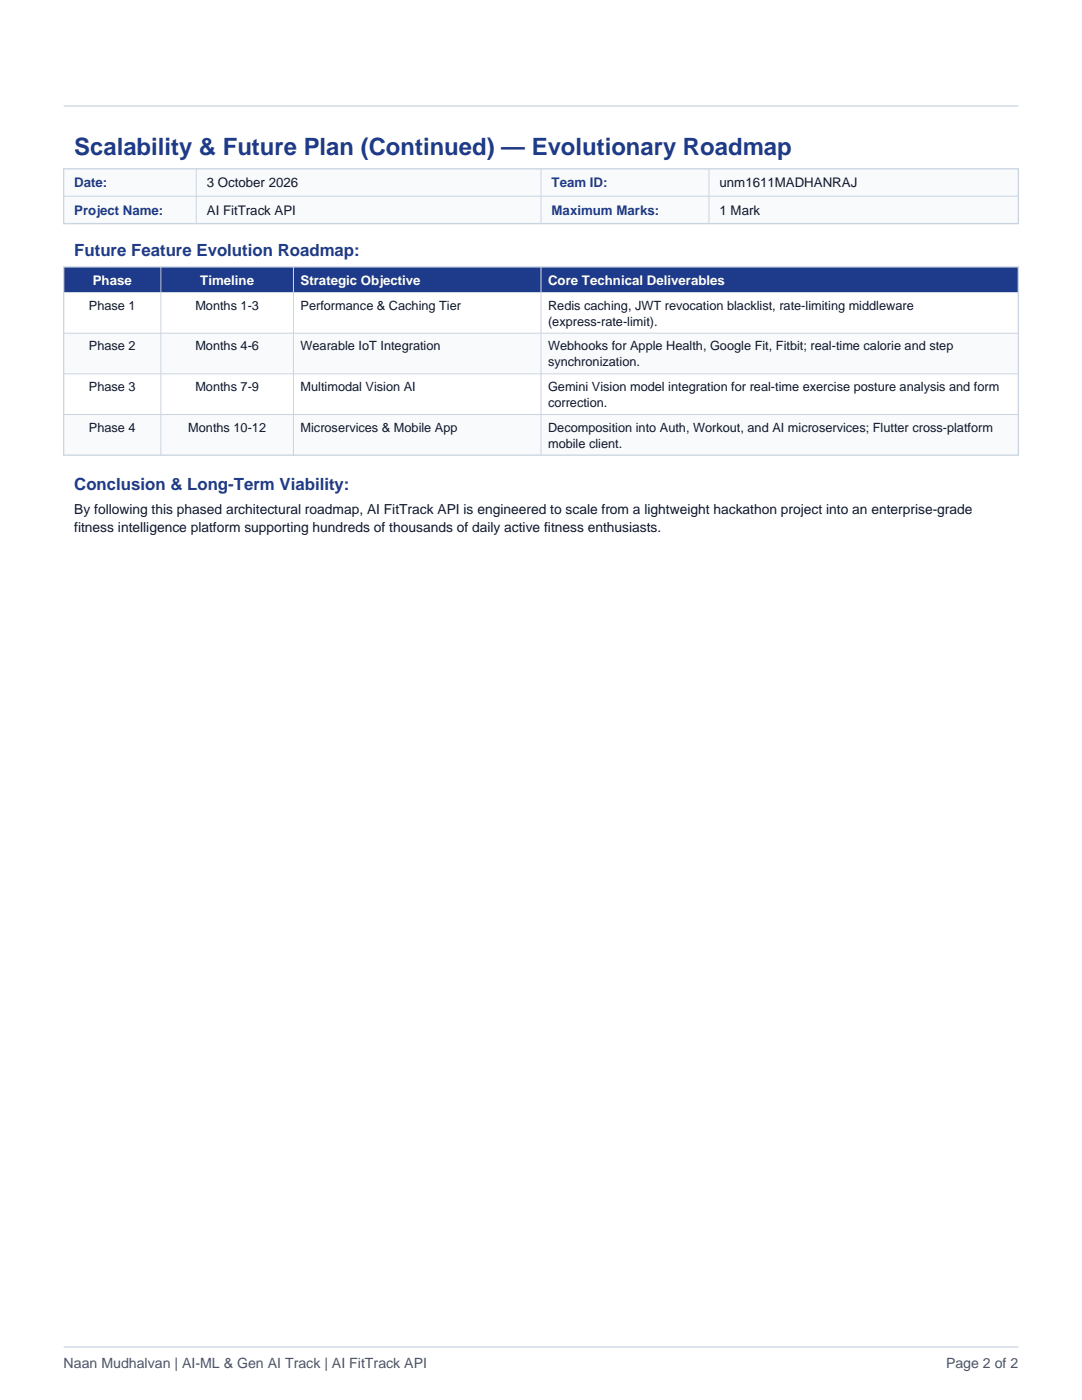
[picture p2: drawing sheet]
<svg xmlns="http://www.w3.org/2000/svg" width="216mm" height="279mm" viewBox="0 0 216 279" stroke-linecap="round" stroke-linejoin="round" font-family="sans-serif">
<defs><g id="words">
<text font-size="4.8" fill="#1e3a8a" x="14.8" y="30.9">Scalability &amp; Future Plan (Continued) — Evolutionary Roadmap</text>
<g font-size="3.4" fill="#1e3a8a">
<text x="14.8" y="51.2">Future Feature Evolution Roadmap:</text>
<text x="14.8" y="97.7">Conclusion &amp; Long-Term Viability:</text>
</g>
<g font-size="2.8" fill="#0f172a">
<text x="14.8" y="102.6">By following this phased architectural roadmap, AI FitTrack API is engineered to scale from a lightweight hackathon project into an enterprise-grade</text>
<text x="14.8" y="106.2">fitness intelligence platform supporting hundreds of thousands of daily active fitness enthusiasts.</text>
</g>
<g font-size="2.8" fill="#475569">
<text x="12.7" y="273">Naan Mudhalvan | AI-ML &amp; Gen AI Track | AI FitTrack API</text>
<text x="188.8" y="273">Page 2 of 2</text>
</g>
<g font-size="2.6" fill="#1e3a8a">
<text x="14.8" y="37.4">Date:</text>
<text x="110.1" y="37.4">Team ID:</text>
<text x="14.8" y="42.9">Project Name:</text>
<text x="110.1" y="42.9">Maximum Marks:</text>
</g>
<g font-size="2.6" fill="#0f172a">
<text x="41.3" y="37.4">3 October 2026</text>
<text x="143.6" y="37.4">unm1611MADHANRAJ</text>
<text x="41.3" y="42.9">AI FitTrack API</text>
<text x="143.6" y="42.9">1 Mark</text>
</g>
<g font-size="2.6" fill="#fff">
<text x="18.5" y="56.8">Phase</text>
<text x="40" y="56.8">Timeline</text>
<text x="60" y="56.8">Strategic Objective</text>
<text x="109.4" y="56.8">Core Technical Deliverables</text>
</g>
<g font-size="2.5" fill="#0f172a">
<text x="17.7" y="61.8">Phase 1</text>
<text x="39" y="61.8">Months 1-3</text>
<text x="60" y="61.8">Performance &amp; Caching Tier</text>
<text x="109.4" y="61.8">Redis caching, JWT revocation blacklist, rate-limiting middleware</text>
<text x="109.4" y="65">(express-rate-limit).</text>
<text x="17.7" y="69.9">Phase 2</text>
<text x="39" y="69.9">Months 4-6</text>
<text x="60" y="69.9">Wearable IoT Integration</text>
<text x="109.4" y="69.9">Webhooks for Apple Health, Google Fit, Fitbit; real-time calorie and step</text>
<text x="109.4" y="73.1">synchronization.</text>
<text x="17.7" y="78">Phase 3</text>
<text x="39" y="78">Months 7-9</text>
<text x="60" y="78">Multimodal Vision AI</text>
<text x="109.4" y="78">Gemini Vision model integration for real-time exercise posture analysis and form</text>
<text x="109.4" y="81.2">correction.</text>
<text x="17.7" y="86.1">Phase 4</text>
<text x="37.6" y="86.1">Months 10-12</text>
<text x="60" y="86.1">Microservices &amp; Mobile App</text>
<text x="109.4" y="86.1">Decomposition into Auth, Workout, and AI microservices; Flutter cross-platform</text>
<text x="109.4" y="89.3">mobile client.</text>
</g>
</g></defs>
<path d="M12.7 33.7h190.5v10.9h-190.5z" fill-rule="evenodd" fill="#f8fafc"/>
<path d="M12.7 33.7h190.5v10.9h-190.5z" fill="none" stroke="#cbd5e1" stroke-width=".26"/>
<path d="M12.7 39.2h190.5M39.2 33.7v10.9M107.9 33.7v10.9M141.5 33.7v10.9" fill="none" stroke="#cbd5e1" stroke-width=".2"/>
<path d="M12.7 53.3h190.5v5.1h-190.5z" fill-rule="evenodd" fill="#1e3a8a"/>
<path d="M12.7 58.4h190.5v8.1h-190.5z" fill-rule="evenodd" fill="#fff"/>
<path d="M12.7 66.5h190.5v8.1h-190.5z" fill-rule="evenodd" fill="#f8fafc"/>
<path d="M12.7 74.6h190.5v8.1h-190.5z" fill-rule="evenodd" fill="#fff"/>
<path d="M12.7 82.7h190.5v8.1h-190.5z" fill-rule="evenodd" fill="#f8fafc"/>
<path d="M12.7 21.2h190.5M12.7 53.3h190.5v37.5h-190.5zM12.7 268.8h190.5" fill="none" stroke="#cbd5e1" stroke-width=".26"/>
<path d="M12.7 58.4h190.5M32.1 53.3v37.5M58.6 53.3v37.5M107.9 53.3v37.5M12.7 66.5h190.5M12.7 74.6h190.5M12.7 82.7h190.5" fill="none" stroke="#cbd5e1" stroke-width=".2"/>
<use href="#words"/>
</svg>
